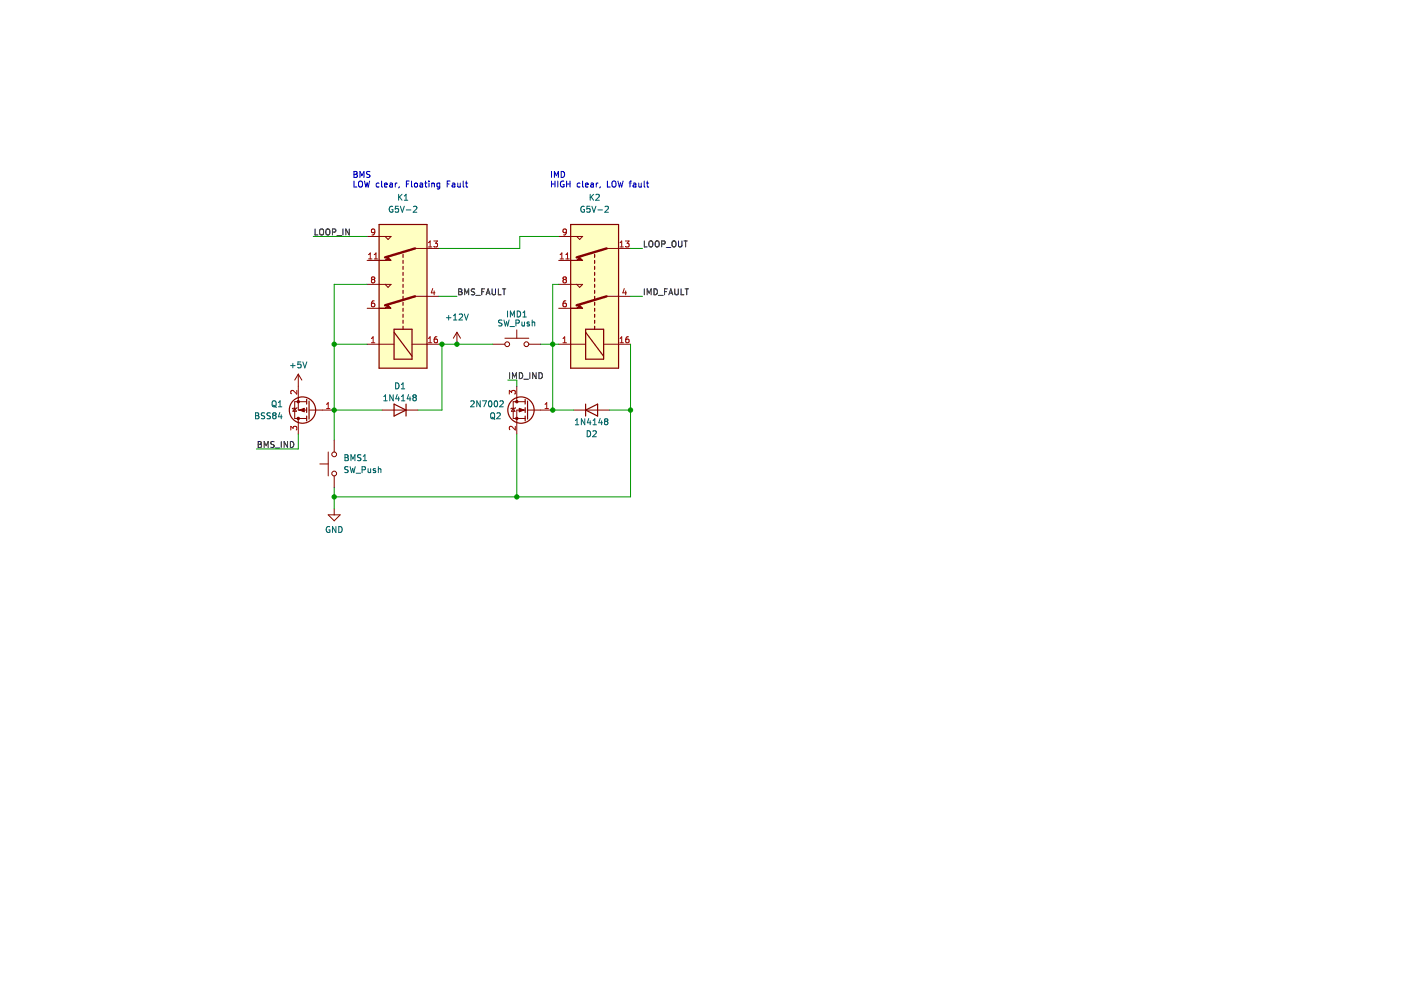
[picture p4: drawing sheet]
<svg xmlns="http://www.w3.org/2000/svg" width="297mm" height="210mm" viewBox="0 0 297 210" stroke-linecap="round" stroke-linejoin="round" font-family="sans-serif">
<path d="M.4 0h296.7v209.9h-296.7z" fill-rule="evenodd" fill="#fff" stroke="#fff" stroke-width=".21"/>
<g fill="none" stroke="#840000" stroke-width=".21">
<path d="M77.8 50.1h5.1l-.6 .7-.7-.7M77.8 55.2h2.6M88 52.7h5.1M118.5 50.1h5l-.6 .7-.6-.7M118.5 55.2h2.5M128.6 52.7h5.1M63.2 79.3v7.6h1.8M63.2 79.3l-.7 1.3M63.2 79.3l.8 1.3M77.8 73h5.7M77.8 60.3h5.1l-.6 .6-.7-.6M77.8 65.4h2.6"/>
<path d="M87.4 73h5.7M88 62.8h5.1M96.9 70.4l-.8 1.3M96.9 70.4v2.6M96.9 70.4l.7 1.3M104.5 73h2.5M107 71.7h5.1M109.6 69.9v1.8M112.1 73h2.5M118.5 73h5.7M118.5 60.3h5l-.6 .6-.6-.6M118.5 65.4h2.5"/>
<path d="M128 73h5.7M128.6 62.8h5.1M62.5 86.6l.4 .6h-.8zM63 86.4l-1 .3M63.2 88.7v3.3M65 85.2h-2.5v3.5h2.5M65.5 86.9h5.4M67.8 98.4h1.8M69.6 95.8v5.1M70.9 93.3v2.5M81 86.9h7.6M108.8 86.6l.4 .6h-.8z"/>
<path d="M109.3 86.4l-1 .3M109.6 81.9v3.3M111.3 86.9h-1.7v5.1M111.3 85.2h-2.5v3.5h2.5M111.9 86.9h5.3M121.6 86.9h7.6M69.6 109.2h2.5l-1.2 1.2zM70.9 100.9v2.5M70.9 107.9v1.3"/>
<circle cx="107.5" cy="73" r=".51"/>
<circle cx="111.6" cy="73" r=".51"/>
<circle cx="70.9" cy="96.3" r=".51"/>
<circle cx="70.9" cy="100.4" r=".51"/>
</g>
<g fill="none" stroke="#006464" stroke-width=".21">
<path d="M83.2 43.8a.58 .58 0 0 0-.7 .6 .58 .58 0 0 0 .8 .5v-.4h-.2M84.5 43.7h-.6l-.1 .6h.6l.1 .6-.2 .1-.5-.1M84.5 41.2v1.3M84.7 41.7l.5 .8M84.9 43.7l.4 1.3 .4-1.3M85.2 41.2l-.7 .7M85.7 42.5h.8M85.7 41.6l.4-.4v1.3M86.1 44.5h1M87.7 43.9l.4-.2 .3 .4-.8 .9h.8M123.9 43.8a.58 .58 0 0 0-.8 .6 .58 .58 0 0 0 .8 .5v-.4h-.2M125.1 43.7h-.6l-.1 .6h.6l.1 .6-.2 .1-.5-.1"/>
<path d="M125.1 41.2v1.3M125.3 41.7l.6 .8M125.5 43.7l.4 1.3 .4-1.3M125.9 41.2l-.8 .7M126.3 41.3l.5-.1 .3 .4-.8 .9h.8M126.8 44.5h.9M128.3 43.9l.5-.2 .2 .4-.8 .9h.8M61.6 77.5h1M62.1 77v1M63.8 76.7h-.6l-.1 .6h.6l.1 .6-.2 .1-.5-.1M64.2 76.7l.4 1.3 .5-1.3M94.6 67.4h1"/>
<path d="M95.1 66.9v.9M96.2 67.8h.7M96.2 66.9l.3-.3v1.2M97.4 66.7l.4-.1 .3 .3-.8 .9h.8M98.4 66.6l.5 1.2 .4-1.2M106.4 67.9l-.6 .1v.3l.5 .3 .1 .3-.2 .2h-.5M106.8 67.8l.4 1.3 .2-.9 .2 .9 .3-1.3M107.6 65.9v1.3M108.1 69.2h1M108.2 67.2v-1.3l.4 .9 .5-.9v1.3M109.4 68.5h.6l.1-.5-.7-.2v1.3M109.7 65.9a.64 .64 0 0 1 .7 .7 .64 .64 0 0 1-.7 .6z"/>
<path d="M110.7 68.3v.8l.5-.1M110.9 66.3l.3-.4v1.3M110.9 67.2h.7M111.2 68.3v.8M112.2 68.3h-.3l-.2 .2 .1 .1 .4 .2v.3h-.5M112.8 68.4l.5-.1 .1 .8M112.8 67.8v1.3M54.2 87.5h.4l.3 .3-.3 .3 .3 .1v.3l-.2 .3h-.5zM54.2 88.1h.4M56.1 87.6h-.6v.4l.5 .2 .1 .3-.2 .3-.5-.1M57.3 87.6l-.5-.1-.2 .3 .1 .3 .6 .2v.4h-.7M57.8 85.2l.2-.2a.43 .43 0 0 1 .5 .4v.4a.42 .42 0 0 1-.4 .5 .42 .42 0 0 1-.4-.5z"/>
<path d="M57.9 85.9l.7 .5M58.1 88.1l-.3 .2 .1 .4 .2 .1h.2l.2-.3v-.2l-.2-.2M58.1 88.1l-.3-.3 .3-.3h.2l.2 .3-.2 .3M58.1 88.1h.2M59 86.3h.7M59 85.3l.4-.3v1.3M59.3 87.5l-.3 .9h.8M59.6 87.9v.9M73.1 96.4h.5l.2 .2-.2 .4 .2 .1 .1 .3-.3 .3h-.5zM73.1 97h.5M73.8 99l-.7 .1v.3l.6 .3 .1 .3-.2 .2h-.5M74.2 98.9l.3 1.3 .3-.9 .2 .9 .3-1.3"/>
<path d="M74.4 97.7v-1.3l.4 .9 .5-.9v1.3M76.5 96.5h-.6v.4l.5 .2 .1 .3-.2 .3-.5-.1M76.8 99.6l.6-.1v-.4l-.6-.2v1.3M77 97.7h.7M77 96.8l.4-.4v1.3M78 99.4l.1 .8 .5-.1M78.6 99.4v.8M79.6 99.4h-.3l-.2 .1 .1 .2 .4 .2v.3h-.5M80.2 99.5l.5-.1 .1 .8M80.2 98.9v1.3M81.4 85h.7M81.4 84.1l.3-.4v1.3"/>
<path d="M83.4 83.7v1.3l-.8-1.3v1.3M83.9 81.2a.64 .64 0 0 1 .7 .6 .64 .64 0 0 1-.7 .6zM84.2 83.7l-.3 .9h.8M84.5 84.1v.9M85.1 81.5l.4-.3v1.2M85.1 82.4h.7M85.1 85h.7M85.1 84.1l.4-.4v1.3M86.6 83.7l-.3 .9h.8M86.9 84.1v.9M87.8 84.3l-.3 .2v.2l.3 .3h.2l.3-.3v-.2l-.3-.2M87.8 84.3l-.3-.3 .3-.3h.2l.3 .3-.3 .3"/>
<path d="M87.8 84.3h.2M99.8 85.1l.5-.1 .2 .3-.7 1h.7M101.8 85v1.3l-.7-1.3v1.3M102.3 85h.8l-.5 1.3M103.7 85.1l.2-.1a.68 .68 0 0 1 .4 .6 .68 .68 0 0 1-.4 .7l-.3-.5zM104.1 87.7l.2-.2a.43 .43 0 0 1 .6 .4v.5a.42 .42 0 0 1-.5 .4 .42 .42 0 0 1-.4-.4zM104.3 88.5l.6 .4M104.9 85.1l.2-.1a.68 .68 0 0 1 .4 .6 .68 .68 0 0 1-.4 .7l-.3-.5zM105.4 87.6l.4-.1 .3 .4-.8 .9h.8M106 85.1l.5-.1 .2 .3-.8 1h.8M122 90.1h.7M122 89.2l.4-.4v1.3"/>
<path d="M124 88.8v1.3l-.7-1.3v1.3M124.5 91.3a.64 .64 0 0 1 .7 .7 .64 .64 0 0 1-.7 .6zM124.8 88.7l-.3 .9h.8M125.1 89.2v.9M125.7 91.4l.5-.1 .2 .4-.8 .9h.8M125.7 90.1h.8M125.7 89.2l.4-.4v1.3M127.2 88.7l-.3 .9h.8M127.6 89.2v.9M128.4 89.3l-.2-.2 .2-.3h.2l.3 .2-.3 .3M128.4 89.3l-.2 .3v.2l.2 .3h.2l.3-.3-.1-.3-.2-.2M128.4 89.3h.2"/>
<path d="M69.9 111.7a.58 .58 0 0 0-.7 .6 .58 .58 0 0 0 .8 .5v-.4h-.3M71.2 111.6v1.3l-.7-1.3v1.3M71.8 111.6a.64 .64 0 0 1 .8 .7 .64 .64 0 0 1-.8 .6zM75.5 100.3h1"/>
</g>
<g fill="none" stroke="#840000" stroke-width=".25">
<path d="M80.4 47.6h10.1v30.5h-10.1zM85.5 53.9v.7M85.5 55.2v.6M85.5 56.5v.6M85.5 57.8v.6M85.5 59v.7M121 47.6h10.1v30.5h-10.1zM126.1 53.9v.7M126.1 55.2v.6M126.1 56.5v.6M126.1 57.8v.6M126.1 59v.7"/>
<path d="M83.5 69.8h3.9v6.4h-3.9zM83.5 70.4l3.9 5.1M85.5 60.3v.6M85.5 61.6v.6M85.5 62.8v.7M85.5 64.1v.6M85.5 65.4v.6M85.5 66.6v.7M85.5 67.9v.6M85.5 69.2v.6M124.2 69.8h3.8v6.4h-3.8zM124.2 70.4l3.8 5.1"/>
<path d="M126.1 60.3v.6M126.1 61.6v.6M126.1 62.8v.7M126.1 64.1v.6M126.1 65.4v.6M126.1 66.6v.7M126.1 67.9v.6M126.1 69.2v.6M65 84.7v1M65 86.4v1.1M65 88.2v1M65.5 85v3.8"/>
<path d="M83.5 85.7l2.6 1.2-2.6 1.3zM86.1 85.7v2.5M111.3 84.7v1M111.3 86.4v1.1M111.3 88.2v1M111.9 85v3.8M124.2 85.7v2.5M124.2 86.9l2.5-1.2v2.5z"/>
<circle cx="64.1" cy="86.9" r="2.79"/>
<circle cx="110.5" cy="86.9" r="2.79"/>
</g>
<g fill="#840000" stroke="#840000" stroke-width=".21">
<path d="M110.1 86.6l1 .3-1 .4z"/>
<path d="M63.5 86.9l1-.3v.7z"/>
<path d="M121 65.4h1.3l.6-.7 .6 .7z" fill-rule="evenodd"/>
<path d="M121 55.2h1.3l.6-.6 .6 .6z" fill-rule="evenodd"/>
<path d="M80.4 65.4h1.2l.7-.7 .6 .7z" fill-rule="evenodd"/>
<path d="M80.4 55.2h1.2l.7-.6 .6 .6z" fill-rule="evenodd"/>
<circle cx="109.6" cy="88.7" r=".25"/>
<circle cx="109.6" cy="85.2" r=".25"/>
<circle cx="63.2" cy="85.2" r=".25"/>
<circle cx="63.2" cy="88.7" r=".25"/>
</g>
<g fill="none" stroke="#a90000" stroke-width=".21">
<path d="M78.1 54.9h.8M78.1 54l.4-.4v1.3M79 59.3l-.3-.3 .3-.3h.2l.3 .2-.3 .4M79 59.3h.2M79 59.3l-.3 .2v.2l.3 .3h.2l.3-.3v-.2l-.3-.2M79.3 54.9h.8M79.3 54l.4-.4v1.3M79.5 49.1l-.3 .2h-.3l-.1-.6 .4-.1 .3 .2-.1 .7-.2 .3h-.3M90.8 52.4h.8M90.8 51.5l.4-.4v1.3M92 51.1h.8l-.5 .5 .4 .1v.5l-.2 .2-.5-.2M118.8 54.9h.7"/>
<path d="M118.8 54l.3-.4v1.3M119.6 59.3l-.2-.3 .2-.3h.2l.3 .2-.3 .4M119.6 59.3l-.2 .2v.2l.2 .3 .4-.1 .1-.2-.1-.3-.2-.1M119.6 59.3h.2M120 54.9h.7M120 54l.3-.4v1.3M120.1 49.1l-.3 .2h-.3l-.1-.6 .4-.1 .3 .2-.1 .7-.2 .3h-.3M131.4 52.4h.8M131.4 51.5l.4-.4v1.3M132.6 51.1h.8l-.4 .5 .3 .1v.5l-.2 .2-.5-.2M78.7 72.7h.8M78.7 71.8l.4-.4v1.3"/>
<path d="M79.3 63.8h-.3l-.2 .3-.1 .7 .3 .3 .4-.2-.1-.6h-.3l-.3 .2M90.8 72.7h.8M90.8 71.8l.4-.4v1.3M91.7 61.2l-.3 .9h.8M92 61.7v.8M92.6 71.4l-.3 .1-.2 .2-.1 .7 .3 .3 .4-.2-.1-.6h-.3l-.3 .2M119.4 72.7h.7M119.4 71.8l.3-.4v1.3M120 63.8h-.4l-.2 .3v.7l.2 .3 .4-.2v-.6h-.4l-.2 .2M131.4 72.7h.8M131.4 71.8l.4-.4v1.3M132.4 61.2l-.3 .9h.7"/>
<path d="M132.7 61.7v.8M133.3 71.4l-.4 .1-.2 .2v.7l.2 .3 .4-.2v-.6h-.4l-.2 .2M61.7 91.2v-.8l.4 .4 .2-.3h.5l.1 .1-.1 .6M62.9 82.8v.8l-.9-.8-.3 .2 .1 .5M69.2 86.6h.8M69.2 85.7l.4-.3v1.2M108 83.6v-.8l.5 .4 .1-.4h.5l.2 .2-.2 .6M109.3 90.4v.8l-1-.8-.3 .2 .1 .5M115.6 86.6h.7M115.6 85.7l.3-.3v1.2"/>
</g>
<g fill="#ffffc2" stroke="#ffffc2" stroke-width=".25">
<path d="M121 47.6h10.1v30.5h-10.1z" fill-rule="evenodd"/>
<path d="M80.4 47.6h10.1v30.5h-10.1z" fill-rule="evenodd"/>
</g>
<path d="M88 52.7l-6.4 1.9M128.6 52.7l-6.3 1.9M88 62.8l-6.4 1.9M128.6 62.8l-6.3 1.9" fill="none" stroke="#840000" stroke-width=".51"/>
<g fill="none" stroke="#0f0f0f" stroke-width=".21">
<path d="M66.8 48.5v1.3h.6M67.8 48.7l.3-.2a.43 .43 0 0 1 .5 .5v.4a.42 .42 0 0 1-.4 .4 .42 .42 0 0 1-.4-.4zM69.2 48.7l.2-.2a.43 .43 0 0 1 .5 .5v.4a.42 .42 0 0 1-.4 .4 .42 .42 0 0 1-.4-.4zM70.5 49.2h.6v-.5l-.6-.2v1.3M71.4 49.9h1M72.7 48.5v1.3M74 48.5v1.3l-.7-1.3v1.3M136.6 51.1v1.3h.6M137.6 51.3l.3-.2a.43 .43 0 0 1 .5 .4v.4a.42 .42 0 0 1-.4 .5 .42 .42 0 0 1-.4-.5zM139 51.3l.2-.2a.43 .43 0 0 1 .5 .4v.4a.42 .42 0 0 1-.4 .5 .42 .42 0 0 1-.4-.5zM140.3 51.8l.6-.1 .1-.5-.7-.1v1.3M141.3 52.5h.9"/>
<path d="M142.5 51.3l.3-.2a.43 .43 0 0 1 .5 .4v.4a.42 .42 0 0 1-.4 .5 .42 .42 0 0 1-.4-.5zM143.9 51.1v1l.2 .3h.2l.3-.3v-1M145 51.1h.7M145.4 51.1v1.3M97.3 61.2h.4l.2 .3-.2 .3 .2 .2 .1 .3-.3 .2h-.4zM97.3 61.8h.4M98.5 62.5v-1.3l.5 .9 .4-.9v1.3M100.6 61.3l-.6 .1v.3l.5 .3 .1 .3-.2 .2-.5-.1M100.9 62.6h1M102.2 61.8h.4M102.8 61.2h-.6v1.3M103.1 62.5l.4-1.3 .4 1.3"/>
<path d="M103.2 62.1h.6M104.3 61.2v1.1l.3 .2h.2l.3-.2v-1.1M105.7 61.2v1.3h.6M106.5 61.2h.7M106.9 61.2v1.3M108 79v1.3M110.1 79a.64 .64 0 0 1 .7 .6 .64 .64 0 0 1-.7 .7zM112.3 79v1.3M113.7 79v1.3l-.8-1.3v1.3M114.3 79a.64 .64 0 0 1 .7 .6 .64 .64 0 0 1-.7 .7zM136.6 61.2v1.3M137.2 62.5v-1.3l.4 .9 .5-.9v1.3"/>
<path d="M138.7 61.2a.64 .64 0 0 1 .7 .7 .64 .64 0 0 1-.7 .6zM139.6 62.6h1M140.9 61.8h.4M141.5 61.2h-.6v1.3M141.8 62.5l.4-1.3 .5 1.3M141.9 62.1h.6M143.1 61.2v1.1l.2 .2h.3l.2-.2v-1.1M144.4 61.2v1.3h.6M145.2 61.2h.8M145.6 61.2v1.3M54.7 93.6h.5l.2 .2-.2 .4 .2 .1 .1 .3-.3 .3h-.5zM54.7 94.2h.5"/>
<path d="M56 94.9v-1.3l.4 .9 .5-.9v1.3M58.1 93.7h-.6v.4l.5 .2 .1 .3-.2 .3-.5-.1M58.4 95h.9M59.6 93.6v1.3M61 93.6v1.3l-.8-1.3v1.3M61.6 93.6a.64 .64 0 0 1 .7 .6 .64 .64 0 0 1-.7 .7zM108.7 80.3v-1.3l.4 .9 .4-.9v1.3M111.1 80.4h.9"/>
</g>
<g fill="none" stroke="#0000c2" stroke-width=".21">
<path d="M75 36.3h.5l.2 .3-.2 .4 .2 .1 .1 .3-.3 .2h-.5zM75 38.4v1.3h.7M75 37h.5M76.1 38.6l.2-.2a.43 .43 0 0 1 .6 .4v.4a.42 .42 0 0 1-.5 .5 .42 .42 0 0 1-.4-.5zM76.3 37.6v-1.3l.4 1 .5-1v1.3M77.3 38.4l.3 1.3 .2-.9 .3 .9 .3-1.3M78.4 36.4l-.6 .1v.3l.5 .3 .1 .3-.2 .2h-.5M80.4 38.9l-.4-.1-.2 .3 .1 .5h.5M80.9 38.4v1.1l.2 .2M81.5 39.2l.6-.1v-.2l-.4-.1-.2 .2 .1 .6h.5M82.7 38.9h.4l.1 .8M83.2 39.1l-.6 .3 .2 .3 .4-.1"/>
<path d="M83.8 38.8v.9M84.2 38.8l-.4 .3M84.7 39.6l-.2 .2M86.2 39h.4M86.8 38.4h-.6v1.3M87.3 38.4v1.1l.1 .2M88 38.9l.3-.1 .2 .3v.3l-.2 .3-.4-.3zM89.1 38.9h.5v.8M89.6 39.1l-.6 .3 .2 .3 .4-.1M90 38.8h.5M90.2 38.4v1.1l.3 .2M90.9 38.4v.1"/>
<path d="M90.9 38.8v.9M91.5 38.9h.5l.1 .8M91.5 38.8v.9M93.2 38.9l-.3-.1-.3 .3 .2 .5h.4M93.2 38.8v1l-.2 .3-.3-.1M94.8 39h.4M95.4 38.4h-.6v1.3M95.9 38.9h.5v.8M96.4 39.1l-.6 .3 .2 .3 .4-.1M97 38.8l.1 .8 .5-.1M97.6 38.8v.9M98.2 38.4v1.1l.2 .2"/>
<path d="M98.7 38.8h.5M98.9 38.4v1.1l.3 .2M116.9 36.3v1.3M116.9 38.4v1.3M116.9 39h.8M117.5 37.6v-1.3l.5 1 .4-1v1.3M117.7 38.4v1.3M118.3 38.4v1.3M119 36.3a.64 .64 0 0 1 .7 .7 .64 .64 0 0 1-.7 .6zM119.5 38.5a.58 .58 0 0 0-.7 .5 .58 .58 0 0 0 .8 .5v-.4h-.2M120.1 39h.8M120.1 38.4v1.3"/>
<path d="M120.9 38.4v1.3M123 38.9l-.4-.1-.2 .3 .1 .5h.5M123.5 38.4v1.1l.2 .2M124.1 39.2l.6-.1v-.2l-.4-.1-.2 .2 .1 .6h.5M125.3 38.9h.5v.8M125.8 39.1l-.6 .3 .2 .3 .4-.1M126.4 38.8v.9M126.8 38.8l-.4 .3M127.3 39.6l-.2 .2M128.8 38.4v1.3h.6M129.8 38.6l.2-.2a.43 .43 0 0 1 .6 .4v.4a.42 .42 0 0 1-.4 .5 .42 .42 0 0 1-.5-.5zM131 38.4l.3 1.3 .3-.9 .2 .9 .3-1.3"/>
<path d="M133.4 38.8h.5M133.9 38.4l-.3 .2v1.1M134.3 38.9h.5v.8M134.8 39.1l-.6 .3 .2 .3 .4-.1M135.4 38.8l.1 .8 .5-.1M136 38.8v.9M136.6 38.4v1.1l.2 .2M137.1 38.8h.4M137.2 38.4v1.1l.3 .2"/>
</g>
<g fill="none" stroke="#009600" stroke-width=".21">
<path d="M66.4 50.1h11.4M118.5 50.1h-8.3v2.6h-17.1M133.7 52.7h2.5M70.9 73h6.9M77.8 60.3h-6.9v33M93.1 73h11.4M93.1 62.8h3.8M93.7 73v13.9h-5.1M114.6 73h3.9M118.5 60.3h-1.3v26.6h4.4M133.7 73v32.4h-62.8M133.7 62.8h2.5"/>
<path d="M63.2 92v3.2h-8.8M70.9 86.9h10.1M107.7 80.6h1.9v1.3M109.6 92v13.4M129.2 86.9h4.5M70.9 103.4v4.5"/>
</g>
<g fill="#009600" stroke="#009600" stroke-width=".21">
<circle cx="70.9" cy="105.4" r=".46"/>
<circle cx="96.9" cy="73" r=".46"/>
<circle cx="93.7" cy="73" r=".46"/>
<circle cx="70.9" cy="73" r=".46"/>
<circle cx="70.9" cy="86.9" r=".46"/>
<circle cx="117.2" cy="86.9" r=".46"/>
<circle cx="117.2" cy="73" r=".46"/>
<circle cx="133.7" cy="86.9" r=".46"/>
<circle cx="109.6" cy="105.4" r=".46"/>
</g>
</svg>
